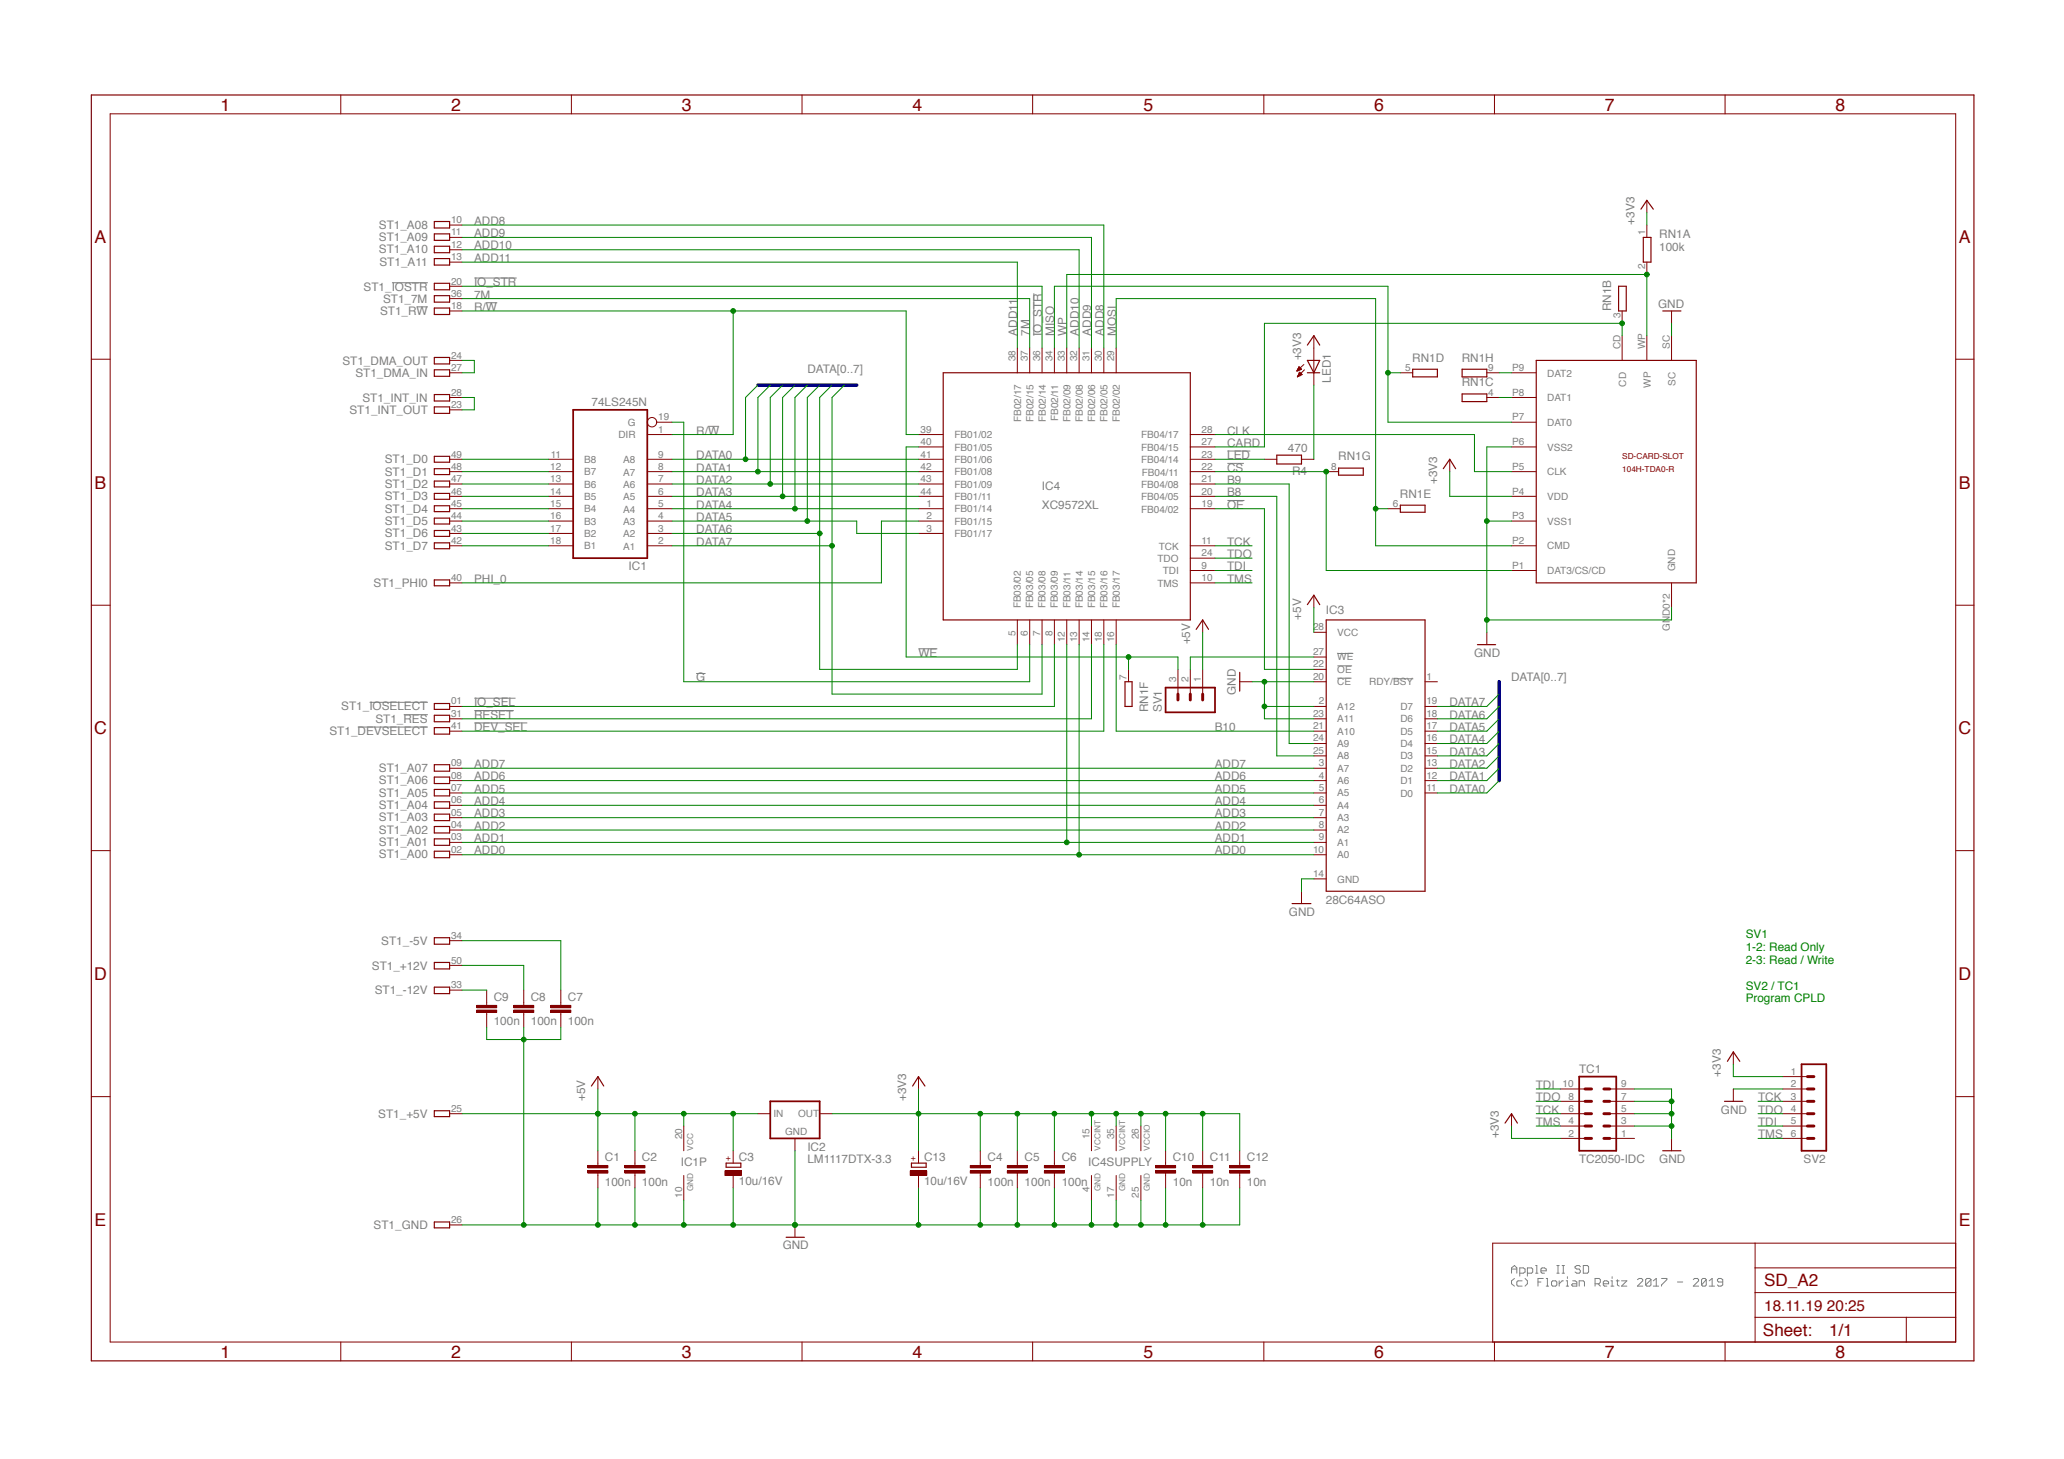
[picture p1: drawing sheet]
<svg xmlns="http://www.w3.org/2000/svg" width="297mm" height="210mm" viewBox="0 0 297 210" stroke-linecap="round" stroke-linejoin="round" font-family="sans-serif">
<defs><g id="words">
<g font-size="2.5" fill="#820000">
<text x="31.7" y="15.9">1</text>
<text x="64.9" y="15.9">2</text>
<text x="98.1" y="15.9">3</text>
<text x="131.3" y="15.9">4</text>
<text x="164.5" y="15.9">5</text>
<text x="197.7" y="15.9">6</text>
<text x="231" y="15.9">7</text>
<text x="264.2" y="15.9">8</text>
<text x="13.6" y="34.9">A</text>
<text x="281.9" y="34.9">A</text>
<text x="13.6" y="70.3">B</text>
<text x="281.9" y="70.3">B</text>
<text x="13.5" y="105.6">C</text>
<text x="281.8" y="105.6">C</text>
<text x="13.5" y="141">D</text>
<text x="281.8" y="141">D</text>
<text x="13.6" y="176.3">E</text>
<text x="281.9" y="176.3">E</text>
<text x="253.9" y="185.1">SD_A2</text>
<text x="31.7" y="195.3">1</text>
<text x="64.9" y="195.3">2</text>
<text x="98.1" y="195.3">3</text>
<text x="131.3" y="195.3">4</text>
<text x="164.5" y="195.3">5</text>
<text x="197.7" y="195.3">6</text>
<text x="231" y="195.3">7</text>
<text x="253.7" y="192.3">Sheet:</text>
<text x="263.2" y="192.2">1/1</text>
<text x="264.2" y="195.3">8</text>
</g>
<text font-size="2.2" fill="#820000" x="253.9" y="188.6">18.11.19 20:25</text>
<g font-size="1.7" fill="#808080">
<text x="54.5" y="32.9">ST1_A08</text>
<text x="54.5" y="34.7">ST1_A09</text>
<text x="68.2" y="34.1">ADD9</text>
<text x="68.2" y="35.9">ADD10</text>
<text x="68.2" y="32.3">ADD8</text>
<text x="235.2" y="32.3" transform="rotate(-90 235.2 32.3)">+3V3</text>
<text x="238.8" y="34.3">RN1A</text>
<text x="52.3" y="41.8">ST1_IOSTR</text>
<text x="54.5" y="36.5">ST1_A10</text>
<text x="54.6" y="38.2">ST1_A11</text>
<text x="68.2" y="37.7">ADD11</text>
<text x="68.2" y="41.2">IO_STR</text>
<text x="238.8" y="36.1">100k</text>
<text x="54.7" y="45.4">ST1_RW</text>
<text x="55.1" y="43.6">ST1_7M</text>
<text x="68.2" y="44.8">R/W</text>
<text x="68.2" y="43">7M</text>
<text x="231.9" y="44.8" transform="rotate(-90 231.9 44.8)">RN1B</text>
<text x="238.6" y="44.2">GND</text>
<text x="49.3" y="52.5">ST1_DMA_OUT</text>
<text x="116.2" y="53.6">DATA[0..7]</text>
<text x="146.4" y="48.3" transform="rotate(-90 146.4 48.3)">ADD11</text>
<text x="148.2" y="48.3" transform="rotate(-90 148.2 48.3)">7M</text>
<text x="150" y="48.3" transform="rotate(-90 150 48.3)">IO_STR</text>
<text x="151.7" y="48.3" transform="rotate(-90 151.7 48.3)">MISO</text>
<text x="153.5" y="48.3" transform="rotate(-90 153.5 48.3)">WP</text>
<text x="155.3" y="48.3" transform="rotate(-90 155.3 48.3)">ADD10</text>
<text x="157.1" y="48.3" transform="rotate(-90 157.1 48.3)">ADD9</text>
<text x="158.8" y="48.3" transform="rotate(-90 158.8 48.3)">ADD8</text>
<text x="160.6" y="48.3" transform="rotate(-90 160.6 48.3)">MOSI</text>
<text x="187.3" y="51.9" transform="rotate(-90 187.3 51.9)">+3V3</text>
<text x="203.3" y="52">RN1D</text>
<text x="210.4" y="52">RN1H</text>
<text x="50.3" y="59.6">ST1_INT_OUT</text>
<text x="51.1" y="54.2">ST1_DMA_IN</text>
<text x="52.2" y="57.8">ST1_INT_IN</text>
<text x="85.1" y="58.5">74LS245N</text>
<text x="191.5" y="55.1" transform="rotate(-90 191.5 55.1)">LED1</text>
<text x="210.4" y="55.6">RN1C</text>
<text x="100.2" y="62.5">R/W</text>
<text x="176.6" y="64.3">CARD</text>
<text x="176.6" y="62.5">CLK</text>
<text x="185.4" y="65">470</text>
<text x="55.4" y="66.7">ST1_D0</text>
<text x="55.4" y="68.4">ST1_D1</text>
<text x="55.4" y="70.2">ST1_D2</text>
<text x="55.4" y="72">ST1_D3</text>
<text x="100.2" y="71.4">DATA3</text>
<text x="100.2" y="69.6">DATA2</text>
<text x="100.2" y="67.8">DATA1</text>
<text x="100.2" y="66.1">DATA0</text>
<text x="150" y="70.5">IC4</text>
<text x="176.6" y="67.8">CS</text>
<text x="176.6" y="66.1">LED</text>
<text x="176.6" y="69.6">B9</text>
<text x="176.6" y="71.4">B8</text>
<text x="186" y="68.4">R4</text>
<text x="192.6" y="66.2">RN1G</text>
<text x="201.5" y="71.6">RN1E</text>
<text x="206.8" y="69.6" transform="rotate(-90 206.8 69.6)">+3V3</text>
<text x="55.4" y="73.8">ST1_D4</text>
<text x="55.4" y="75.5">ST1_D5</text>
<text x="55.4" y="77.3">ST1_D6</text>
<text x="100.2" y="76.7">DATA6</text>
<text x="100.2" y="75">DATA5</text>
<text x="100.2" y="73.2">DATA4</text>
<text x="150" y="73.2">XC9572XL</text>
<text x="176.6" y="73.2">OE</text>
<text x="55.4" y="79.1">ST1_D7</text>
<text x="68.2" y="83.8">PHI_0</text>
<text x="90.5" y="82">IC1</text>
<text x="100.2" y="78.5">DATA7</text>
<text x="176.6" y="78.5">TCK</text>
<text x="176.6" y="80.3">TDO</text>
<text x="176.6" y="82.1">TDI</text>
<text x="176.6" y="83.8">TMS</text>
<text x="53.8" y="84.4">ST1_PHI0</text>
<text x="187.3" y="89.2" transform="rotate(-90 187.3 89.2)">+5V</text>
<text x="190.8" y="88.3">IC3</text>
<text x="132.2" y="94.5">WE</text>
<text x="171.3" y="92.7" transform="rotate(-90 171.3 92.7)">+5V</text>
<text x="212.1" y="94.5">GND</text>
<text x="68.2" y="101.6">IO_SEL</text>
<text x="100.2" y="98">G</text>
<text x="177.9" y="100" transform="rotate(-90 177.9 100)">GND</text>
<text x="208.6" y="101.6">DATA7</text>
<text x="217.5" y="98">DATA[0..7]</text>
<text x="47.4" y="105.7">ST1_DEVSELECT</text>
<text x="49.1" y="102.2">ST1_IOSELECT</text>
<text x="54" y="104">ST1_RES</text>
<text x="68.2" y="105.1">DEV_SEL</text>
<text x="68.2" y="103.4">RESET</text>
<text x="165.3" y="102.4" transform="rotate(-90 165.3 102.4)">RN1F</text>
<text x="167.2" y="102.5" transform="rotate(-90 167.2 102.5)">SV1</text>
<text x="174.8" y="105.1">B10</text>
<text x="208.6" y="103.4">DATA6</text>
<text x="208.6" y="105.1">DATA5</text>
<text x="208.6" y="106.9">DATA4</text>
<text x="54.5" y="112.8">ST1_A06</text>
<text x="54.5" y="111.1">ST1_A07</text>
<text x="68.2" y="112.3">ADD6</text>
<text x="68.2" y="110.5">ADD7</text>
<text x="174.8" y="112.3">ADD6</text>
<text x="174.8" y="110.5">ADD7</text>
<text x="208.6" y="108.7">DATA3</text>
<text x="208.6" y="110.5">DATA2</text>
<text x="208.6" y="112.3">DATA1</text>
<text x="54.5" y="120">ST1_A02</text>
<text x="54.5" y="118.2">ST1_A03</text>
<text x="54.5" y="116.4">ST1_A04</text>
<text x="54.5" y="114.6">ST1_A05</text>
<text x="68.2" y="119.4">ADD2</text>
<text x="68.2" y="117.6">ADD3</text>
<text x="68.2" y="115.8">ADD4</text>
<text x="68.2" y="114">ADD5</text>
<text x="174.8" y="119.4">ADD2</text>
<text x="174.8" y="117.6">ADD3</text>
<text x="174.8" y="115.8">ADD4</text>
<text x="174.8" y="114">ADD5</text>
<text x="208.6" y="114">DATA0</text>
<text x="54.5" y="123.5">ST1_A00</text>
<text x="54.5" y="121.7">ST1_A01</text>
<text x="68.2" y="122.9">ADD0</text>
<text x="68.2" y="121.1">ADD1</text>
<text x="174.8" y="122.9">ADD0</text>
<text x="174.8" y="121.1">ADD1</text>
<text x="185.5" y="131.8">GND</text>
<text x="190.8" y="130">28C64ASO</text>
<text x="54.9" y="135.9">ST1_-5V</text>
<text x="53.5" y="139.5">ST1_+12V</text>
<text x="53.9" y="143">ST1_-12V</text>
<text x="71.1" y="144">C9</text>
<text x="76.4" y="144">C8</text>
<text x="81.7" y="144">C7</text>
<text x="71.1" y="147.5">100n</text>
<text x="76.4" y="147.5">100n</text>
<text x="81.7" y="147.5">100n</text>
<text x="227.2" y="154.3">TC1</text>
<text x="247.7" y="154.9" transform="rotate(-90 247.7 154.9)">+3V3</text>
<text x="54.4" y="160.8">ST1_+5V</text>
<text x="84.2" y="158.4" transform="rotate(-90 84.2 158.4)">+5V</text>
<text x="130.4" y="158.4" transform="rotate(-90 130.4 158.4)">+3V3</text>
<text x="221" y="160.2">TCK</text>
<text x="221" y="158.4">TDO</text>
<text x="221" y="156.7">TDI</text>
<text x="221" y="162">TMS</text>
<text x="247.7" y="160.2">GND</text>
<text x="253" y="158.4">TCK</text>
<text x="253" y="160.2">TDO</text>
<text x="253" y="162">TDI</text>
<text x="87.1" y="167">C1</text>
<text x="92.4" y="167">C2</text>
<text x="98" y="167.8">IC1P</text>
<text x="106.3" y="167">C3</text>
<text x="116.2" y="167.3">LM1117DTX-3.3</text>
<text x="116.2" y="165.5">IC2</text>
<text x="133" y="167">C13</text>
<text x="142.1" y="167">C4</text>
<text x="147.5" y="167">C5</text>
<text x="152.8" y="167">C6</text>
<text x="156.6" y="167.8">IC4SUPPLY</text>
<text x="168.8" y="167">C10</text>
<text x="174.1" y="167">C11</text>
<text x="179.4" y="167">C12</text>
<text x="215.7" y="163.8" transform="rotate(-90 215.7 163.8)">+3V3</text>
<text x="227.2" y="167.3">TC2050-IDC</text>
<text x="238.8" y="167.3">GND</text>
<text x="253" y="163.8">TMS</text>
<text x="259.6" y="167.3">SV2</text>
<text x="87.1" y="170.6">100n</text>
<text x="92.4" y="170.6">100n</text>
<text x="106.3" y="170.5">10u/16V</text>
<text x="133" y="170.5">10u/16V</text>
<text x="142.1" y="170.6">100n</text>
<text x="147.5" y="170.6">100n</text>
<text x="152.8" y="170.6">100n</text>
<text x="168.8" y="170.6">10n</text>
<text x="174.1" y="170.6">10n</text>
<text x="179.4" y="170.6">10n</text>
<text x="53.8" y="176.8">ST1_GND</text>
<text x="112.6" y="179.7">GND</text>
</g>
<g font-size="1.7" fill="#008100">
<text x="251.2" y="134.9">SV1</text>
<text x="251.2" y="136.8">1-2: Read Only</text>
<text x="251.2" y="138.6">2-3: Read / Write</text>
<text x="251.2" y="142.4">SV2 / TC1</text>
<text x="251.2" y="144.2">Program CPLD</text>
</g>
<g font-size="1.4" fill="#808080">
<text x="64.9" y="32.1">10</text>
<text x="64.9" y="33.8">11</text>
<text x="64.9" y="35.6">12</text>
<text x="236.8" y="33.8" transform="rotate(-90 236.8 33.8)">1</text>
<text x="64.9" y="37.4">13</text>
<text x="64.9" y="41">20</text>
<text x="236.8" y="38.7" transform="rotate(-90 236.8 38.7)">2</text>
<text x="64.9" y="42.7">36</text>
<text x="64.9" y="44.5">18</text>
<text x="233.2" y="45.8" transform="rotate(-90 233.2 45.8)">3</text>
<text x="64.9" y="53.4">27</text>
<text x="64.9" y="51.6">24</text>
<text x="146.1" y="52" transform="rotate(-90 146.1 52)">38</text>
<text x="147.9" y="52" transform="rotate(-90 147.9 52)">37</text>
<text x="149.7" y="52" transform="rotate(-90 149.7 52)">36</text>
<text x="151.5" y="52" transform="rotate(-90 151.5 52)">34</text>
<text x="153.3" y="52" transform="rotate(-90 153.3 52)">33</text>
<text x="155" y="52" transform="rotate(-90 155 52)">32</text>
<text x="156.8" y="52" transform="rotate(-90 156.8 52)">31</text>
<text x="158.6" y="52" transform="rotate(-90 158.6 52)">30</text>
<text x="160.4" y="52" transform="rotate(-90 160.4 52)">29</text>
<text x="202.2" y="53.4">5</text>
<text x="214.2" y="53.4">9</text>
<text x="217.6" y="53.4">P9</text>
<text x="233.2" y="50.2" transform="rotate(-90 233.2 50.2)">CD</text>
<text x="236.8" y="50.2" transform="rotate(-90 236.8 50.2)">WP</text>
<text x="240.3" y="50.2" transform="rotate(-90 240.3 50.2)">SC</text>
<text x="64.9" y="56.9">28</text>
<text x="64.9" y="58.7">23</text>
<text x="214.2" y="56.9">4</text>
<text x="217.6" y="56.9">P8</text>
<text x="222.7" y="57.7">DAT1</text>
<text x="222.7" y="54.2">DAT2</text>
<text x="234" y="55.6" transform="rotate(-90 234 55.6)">CD</text>
<text x="237.6" y="55.8" transform="rotate(-90 237.6 55.8)">WP</text>
<text x="241.1" y="55.5" transform="rotate(-90 241.1 55.5)">SC</text>
<text x="64.9" y="65.8">49</text>
<text x="79.3" y="65.8">11</text>
<text x="89" y="63.1">DIR</text>
<text x="90.4" y="61.3">G</text>
<text x="94.7" y="62.3">1</text>
<text x="94.7" y="65.8">9</text>
<text x="94.7" y="60.5">19</text>
<text x="132.5" y="62.3">39</text>
<text x="132.5" y="64">40</text>
<text x="132.5" y="65.8">41</text>
<text x="137.4" y="63.1">FB01/02</text>
<text x="137.4" y="64.8">FB01/05</text>
<text x="147" y="60.7" transform="rotate(-90 147 60.7)">FB02/17</text>
<text x="148.7" y="60.7" transform="rotate(-90 148.7 60.7)">FB02/15</text>
<text x="150.5" y="60.7" transform="rotate(-90 150.5 60.7)">FB02/14</text>
<text x="152.3" y="60.6" transform="rotate(-90 152.3 60.6)">FB02/11</text>
<text x="154.1" y="60.7" transform="rotate(-90 154.1 60.7)">FB02/09</text>
<text x="155.8" y="60.7" transform="rotate(-90 155.8 60.7)">FB02/08</text>
<text x="157.6" y="60.7" transform="rotate(-90 157.6 60.7)">FB02/06</text>
<text x="159.4" y="60.7" transform="rotate(-90 159.4 60.7)">FB02/05</text>
<text x="161.2" y="60.7" transform="rotate(-90 161.2 60.7)">FB02/02</text>
<text x="164.2" y="64.9">FB04/15</text>
<text x="164.2" y="63.1">FB04/17</text>
<text x="172.9" y="65.8">23</text>
<text x="172.9" y="64">27</text>
<text x="172.9" y="62.3">28</text>
<text x="217.6" y="64">P6</text>
<text x="217.6" y="60.5">P7</text>
<text x="222.7" y="64.8">VSS2</text>
<text x="222.7" y="61.3">DAT0</text>
<text x="64.9" y="67.6">48</text>
<text x="64.9" y="69.4">47</text>
<text x="64.9" y="71.1">46</text>
<text x="79.2" y="67.6">12</text>
<text x="79.2" y="69.4">13</text>
<text x="79.2" y="71.1">14</text>
<text x="84.1" y="66.6">B8</text>
<text x="84.1" y="68.4">B7</text>
<text x="84.1" y="70.2">B6</text>
<text x="84.1" y="71.9">B5</text>
<text x="89.7" y="72">A5</text>
<text x="89.7" y="70.2">A6</text>
<text x="89.7" y="68.4">A7</text>
<text x="89.7" y="66.6">A8</text>
<text x="94.7" y="71.1">6</text>
<text x="94.7" y="69.4">7</text>
<text x="94.7" y="67.6">8</text>
<text x="132.5" y="67.6">42</text>
<text x="132.5" y="69.4">43</text>
<text x="132.5" y="71.1">44</text>
<text x="137.4" y="66.6">FB01/06</text>
<text x="137.4" y="68.4">FB01/08</text>
<text x="137.4" y="70.2">FB01/09</text>
<text x="137.4" y="71.9">FB01/11</text>
<text x="164.2" y="72">FB04/05</text>
<text x="164.2" y="70.2">FB04/08</text>
<text x="164.2" y="66.6">FB04/14</text>
<text x="164.3" y="68.4">FB04/11</text>
<text x="172.9" y="71.1">20</text>
<text x="172.9" y="69.4">21</text>
<text x="172.9" y="67.6">22</text>
<text x="191.6" y="67.6">8</text>
<text x="217.6" y="71.1">P4</text>
<text x="217.6" y="67.6">P5</text>
<text x="222.7" y="71.9">VDD</text>
<text x="222.7" y="68.4">CLK</text>
<text x="64.9" y="72.9">45</text>
<text x="64.9" y="74.7">44</text>
<text x="64.9" y="76.5">43</text>
<text x="79.2" y="72.9">15</text>
<text x="79.2" y="74.7">16</text>
<text x="79.2" y="76.5">17</text>
<text x="84.1" y="73.7">B4</text>
<text x="84.1" y="75.5">B3</text>
<text x="84.1" y="77.3">B2</text>
<text x="89.7" y="77.3">A2</text>
<text x="89.7" y="75.5">A3</text>
<text x="89.7" y="73.7">A4</text>
<text x="94.7" y="76.5">3</text>
<text x="94.7" y="74.7">4</text>
<text x="94.7" y="72.9">5</text>
<text x="133.3" y="72.9">1</text>
<text x="133.3" y="74.7">2</text>
<text x="133.3" y="76.5">3</text>
<text x="137.4" y="73.7">FB01/14</text>
<text x="137.4" y="75.5">FB01/15</text>
<text x="137.4" y="77.3">FB01/17</text>
<text x="164.2" y="73.7">FB04/02</text>
<text x="172.9" y="72.9">19</text>
<text x="200.5" y="72.9">6</text>
<text x="217.6" y="74.7">P3</text>
<text x="222.7" y="75.5">VSS1</text>
<text x="64.9" y="78.3">42</text>
<text x="64.9" y="83.6">40</text>
<text x="79.2" y="78.3">18</text>
<text x="84.1" y="79">B1</text>
<text x="89.7" y="79.1">A1</text>
<text x="94.7" y="78.3">2</text>
<text x="166.6" y="80.8">TDO</text>
<text x="166.8" y="79.1">TCK</text>
<text x="167.4" y="82.6">TDI</text>
<text x="172.9" y="78.3">11</text>
<text x="172.9" y="81.8">9</text>
<text x="172.9" y="80">24</text>
<text x="172.9" y="83.6">10</text>
<text x="217.6" y="81.8">P1</text>
<text x="217.6" y="78.3">P2</text>
<text x="222.7" y="82.6">DAT3/CS/CD</text>
<text x="222.7" y="79">CMD</text>
<text x="241.1" y="82.2" transform="rotate(-90 241.1 82.2)">GND</text>
<text x="146.9" y="87.5" transform="rotate(-90 146.9 87.5)">FB03/02</text>
<text x="148.7" y="87.5" transform="rotate(-90 148.7 87.5)">FB03/05</text>
<text x="150.5" y="87.5" transform="rotate(-90 150.5 87.5)">FB03/08</text>
<text x="152.3" y="87.5" transform="rotate(-90 152.3 87.5)">FB03/09</text>
<text x="154" y="87.5" transform="rotate(-90 154 87.5)">FB03/11</text>
<text x="155.8" y="87.5" transform="rotate(-90 155.8 87.5)">FB03/14</text>
<text x="157.6" y="87.5" transform="rotate(-90 157.6 87.5)">FB03/15</text>
<text x="159.4" y="87.5" transform="rotate(-90 159.4 87.5)">FB03/16</text>
<text x="161.1" y="87.5" transform="rotate(-90 161.1 87.5)">FB03/17</text>
<text x="166.6" y="84.4">TMS</text>
<text x="146.1" y="91.6" transform="rotate(-90 146.1 91.6)">5</text>
<text x="147.9" y="91.6" transform="rotate(-90 147.9 91.6)">6</text>
<text x="149.7" y="91.6" transform="rotate(-90 149.7 91.6)">7</text>
<text x="151.5" y="91.6" transform="rotate(-90 151.5 91.6)">8</text>
<text x="153.3" y="92.4" transform="rotate(-90 153.3 92.4)">12</text>
<text x="155" y="92.4" transform="rotate(-90 155 92.4)">13</text>
<text x="156.8" y="92.4" transform="rotate(-90 156.8 92.4)">14</text>
<text x="158.6" y="92.4" transform="rotate(-90 158.6 92.4)">18</text>
<text x="160.4" y="92.4" transform="rotate(-90 160.4 92.4)">16</text>
<text x="189" y="94.2">27</text>
<text x="189" y="90.7">28</text>
<text x="192.5" y="95">WE</text>
<text x="192.5" y="91.5">VCC</text>
<text x="240.3" y="90.8" transform="rotate(-90 240.3 90.8)">GND0*2</text>
<text x="64.9" y="101.3">01</text>
<text x="162.1" y="97.8" transform="rotate(-90 162.1 97.8)">7</text>
<text x="169.2" y="98.2" transform="rotate(-90 169.2 98.2)">3</text>
<text x="171" y="98.2" transform="rotate(-90 171 98.2)">2</text>
<text x="172.8" y="98.2" transform="rotate(-90 172.8 98.2)">1</text>
<text x="189" y="97.8">20</text>
<text x="189" y="96">22</text>
<text x="189.8" y="101.3">2</text>
<text x="192.5" y="98.6">CE</text>
<text x="192.5" y="96.8">OE</text>
<text x="197" y="98.6">RDY/BSY</text>
<text x="205.3" y="101.3">19</text>
<text x="205.3" y="97.8">1</text>
<text x="64.9" y="104.9">41</text>
<text x="64.9" y="103.1">31</text>
<text x="189" y="106.7">24</text>
<text x="189" y="104.9">21</text>
<text x="189" y="103.1">23</text>
<text x="192.5" y="107.5">A9</text>
<text x="192.5" y="105.7">A10</text>
<text x="192.5" y="103.9">A11</text>
<text x="192.5" y="102.1">A12</text>
<text x="201.5" y="107.5">D4</text>
<text x="201.5" y="105.7">D5</text>
<text x="201.5" y="103.9">D6</text>
<text x="201.5" y="102.2">D7</text>
<text x="205.3" y="106.7">16</text>
<text x="205.3" y="104.9">17</text>
<text x="205.3" y="103.1">18</text>
<text x="64.9" y="113.8">07</text>
<text x="64.9" y="112">08</text>
<text x="64.9" y="110.2">09</text>
<text x="189" y="108.5">25</text>
<text x="189.8" y="113.8">5</text>
<text x="189.8" y="112">4</text>
<text x="189.8" y="110.2">3</text>
<text x="192.5" y="112.8">A6</text>
<text x="192.5" y="111">A7</text>
<text x="192.5" y="109.2">A8</text>
<text x="201.5" y="112.8">D1</text>
<text x="201.5" y="111">D2</text>
<text x="201.5" y="109.3">D3</text>
<text x="205.3" y="113.8">11</text>
<text x="205.3" y="112">12</text>
<text x="205.3" y="110.2">13</text>
<text x="205.3" y="108.5">15</text>
<text x="64.9" y="119.1">04</text>
<text x="64.9" y="117.3">05</text>
<text x="64.9" y="115.6">06</text>
<text x="189.8" y="119.1">8</text>
<text x="189.8" y="117.3">7</text>
<text x="189.8" y="115.6">6</text>
<text x="192.5" y="119.9">A2</text>
<text x="192.5" y="118.1">A3</text>
<text x="192.5" y="116.3">A4</text>
<text x="192.5" y="114.6">A5</text>
<text x="201.5" y="114.6">D0</text>
<text x="64.9" y="122.7">02</text>
<text x="64.9" y="120.9">03</text>
<text x="189" y="122.7">10</text>
<text x="189.8" y="120.9">9</text>
<text x="192.5" y="123.4">A0</text>
<text x="192.5" y="121.7">A1</text>
<text x="189" y="126.2">14</text>
<text x="192.5" y="127">GND</text>
<text x="64.9" y="135.1">34</text>
<text x="64.9" y="138.6">50</text>
<text x="64.9" y="142.2">33</text>
<text x="257.7" y="154.6">1</text>
<text x="64.9" y="160">25</text>
<text x="111.3" y="160.7">IN</text>
<text x="114.9" y="160.7">OUT</text>
<text x="224.9" y="156.4">10</text>
<text x="225.7" y="161.7">4</text>
<text x="225.7" y="160">6</text>
<text x="225.7" y="158.2">8</text>
<text x="233.3" y="161.7">3</text>
<text x="233.3" y="160">5</text>
<text x="233.3" y="158.2">7</text>
<text x="233.3" y="156.4">9</text>
<text x="257.7" y="156.4">2</text>
<text x="257.7" y="158.2">3</text>
<text x="257.7" y="160">4</text>
<text x="257.7" y="161.7">5</text>
<text x="98.2" y="163.9" transform="rotate(-90 98.2 163.9)">20</text>
<text x="113" y="163.2">GND</text>
<text x="156.8" y="163.9" transform="rotate(-90 156.8 163.9)">15</text>
<text x="160.4" y="163.9" transform="rotate(-90 160.4 163.9)">35</text>
<text x="163.9" y="163.9" transform="rotate(-90 163.9 163.9)">26</text>
<text x="225.7" y="163.5">2</text>
<text x="233.3" y="163.5">1</text>
<text x="257.7" y="163.5">6</text>
<text x="98.2" y="172.3" transform="rotate(-90 98.2 172.3)">10</text>
<text x="156.8" y="171.5" transform="rotate(-90 156.8 171.5)">4</text>
<text x="160.4" y="172.3" transform="rotate(-90 160.4 172.3)">17</text>
<text x="163.9" y="172.3" transform="rotate(-90 163.9 172.3)">25</text>
<text x="64.9" y="175.9">26</text>
</g>
<g font-size="1.2" fill="#820000">
<text x="233.5" y="67.8">104H-TDA0-R</text>
<text x="233.5" y="66.1">SD-CARD-SLOT</text>
<text x="105.1" y="167" transform="rotate(-90 105.1 167)">+</text>
<text x="131.8" y="167" transform="rotate(-90 131.8 167)">+</text>
</g>
<g font-size="1.2" fill="#808080">
<text x="99.8" y="165.5" transform="rotate(-90 99.8 165.5)">VCC</text>
<text x="158.4" y="165.5" transform="rotate(-90 158.4 165.5)">VCCINT</text>
<text x="161.9" y="165.5" transform="rotate(-90 161.9 165.5)">VCCINT</text>
<text x="165.5" y="165.5" transform="rotate(-90 165.5 165.5)">VCCIO</text>
<text x="99.8" y="171.4" transform="rotate(-90 99.8 171.4)">GND</text>
<text x="158.4" y="171.4" transform="rotate(-90 158.4 171.4)">GND</text>
<text x="161.9" y="171.4" transform="rotate(-90 161.9 171.4)">GND</text>
<text x="165.5" y="171.4" transform="rotate(-90 165.5 171.4)">GND</text>
</g>
</g></defs>
<g fill="none" stroke="#808080" stroke-width=".14">
<path d="M68.3 40h6.1M56.4 40.7h5.2M60 44.1h1.6M70 43.6h1.6M148.8 42.2v6.1M101.9 61.3h1.6M176.6 66.7h2.4M176.6 64.9h3.3M176.6 72h2.5M100.2 96.9h1.3M132.2 93.3h2.7M192.5 94h2.3"/>
<path d="M192.5 97.6h2M192.5 95.8h2.1M200.5 97.7h2.9M51.5 104.6h10.1M53.2 101h8.4M58.1 102.8h3.5M68.3 104h7.6M68.3 102.2h5.6M68.3 100.4h5.9M217.5 183.2v-.8l.5-.3 .3 .3v.8M217.5 182.6h.8M218 183.9l-.5 .4v.4l.5 .3"/>
<path d="M218.7 183.2h.5l.3-.2v-.4l-.3-.2h-.5v1.2M219.1 184.3h-.6l-.2 .1v.5l.2 .1h.6M219.5 183.9l.3 .4v.4l-.3 .3M219.8 183.2h.6l.2-.2v-.4l-.2-.2h-.6v1.2M221 183.2h.3M221 182.1h.2v1.1M221.3 184.4h.5M221.8 182.8h.7v-.2l-.2-.2h-.4l-.1 .2v.4l.1 .2h.4M222.1 183.9h-.8v1.1M222.5 185h.4M222.5 183.9h.2v1.1M223.5 184.3h.4l.1 .1v.5l-.1 .1h-.4l-.2-.1v-.5z"/>
<path d="M224 183.2h.4M224 182.1h.4M224.2 182.1v1.1M224.4 184.3v.7M224.8 183.2h.3M224.8 182.1h.3M225 182.1v1.1M225 184.3h-.2l-.4 .4M225.4 184.3h.2v.7M225.4 185h.3M225.6 183.7v.2M226.3 184.3h.4l.2 .1v.6h-.6l-.1-.1 .1-.2h.6"/>
<path d="M227.3 185v-.7h.6l.1 .1v.6M227.4 182.2l-.1-.1h-.4l-.2 .1v.2l.2 .2h.4l.1 .2v.2l-.1 .2h-.4l-.2-.2M227.9 182.1h.6l.1 .1v.8l-.1 .2h-.6zM229.6 184.7h.5l.2-.3v-.3l-.2-.2h-.5v1.1M230 184.7l.3 .3M230.7 184.7h.8v-.3l-.3-.1h-.3l-.2 .1v.5l.2 .1h.3M231.8 184.3h.2v.7M231.8 185h.5M232 183.7v.2M232.6 184.3h.4M232.8 184.1v.8l.2 .1M233.4 184.3h.7l-.7 .7h.7"/>
<path d="M235.6 184.1l.3-.2h.3l.2 .2v.2l-.8 .7h.8M237.6 184.1v.8l-.2 .1h-.4l-.2-.1M237.6 184.1l-.2-.2h-.4l-.2 .2v.8M237.6 184.1l-.8 .8M237.9 185h.8M237.9 184.3l.5-.4v1.1M239.1 183.9h.8v.2l-.8 .8v.1M241.4 184.4h.8M243.7 184.1l.2-.2h.4l.2 .2v.2l-.8 .7h.8M245.6 184.1v.8l-.2 .1h-.4l-.1-.1M245.6 184.1l-.2-.2h-.4l-.1 .2v.8M245.6 184.1l-.7 .8"/>
<path d="M246 185h.7M246 184.3l.4-.4v1.1M247.9 184.4h-.6l-.1-.1v-.2l.1-.2h.4l.2 .2v.8l-.2 .1h-.4l-.1-.1"/>
</g>
<g fill="none" stroke="#820000" stroke-width=".17">
<path d="M13.1 13.7h271v182.1h-271zM62.5 31.9h2.2v.9h-2.2zM62.5 33.6h2.2v1h-2.2zM62.5 35.4h2.2v1h-2.2zM62.5 37.2h2.2v.9h-2.2zM236.2 30.1l.8-1.3 .9 1.3M236.5 34.2h1.1v3.5h-1.1zM62.5 40.8h2.2v.9h-2.2zM62.5 42.5h2.2v1h-2.2zM62.5 44.3h2.2v.9h-2.2zM62.5 51.4h2.2v1h-2.2zM62.5 53.2h2.2v.9h-2.2z"/>
<path d="M62.5 56.8h2.2v.9h-2.2zM62.5 58.5h2.2v1h-2.2zM135.7 53.6h35.6v35.6h-35.6zM188.2 53.6h1.7M188.2 49.6l.9-1.3 .8 1.3M188.2 51.9h1.7l-.8 1.7zM203.3 53.1h3.6v1.1h-3.6zM210.4 56.7h3.6v1.1h-3.6zM210.4 53.1h3.6v1.1h-3.6zM221.1 51.9h23v32h-23zM232.9 41.2h1.1v3.5h-1.1zM239.3 44.7h2.6"/>
<path d="M62.5 65.7h2.2v.8h-2.2zM62.5 67.4h2.2v.9h-2.2zM62.5 69.2h2.2v.9h-2.2zM62.5 71h2.2v.8h-2.2zM62.5 72.8h2.2v.8h-2.2zM62.5 74.5h2.2v.9h-2.2zM62.5 76.3h2.2v.9h-2.2zM62.5 78.1h2.2v.8h-2.2zM183.7 65.5h3.6v1.3h-3.6zM192.6 67.3h3.6v1.1h-3.6zM201.5 72.7h3.6v1h-3.6zM207.7 67.4l.9-1.3 .9 1.3"/>
<path d="M62.5 83.4h2.2v.9h-2.2zM178.4 96.7v2.7M188.2 87l.9-1.4 .8 1.4M190.9 89.2h14.2v39h-14.2zM212.6 92.7h2.6M62.5 101.2h2.2v.9h-2.2zM62.5 102.9h2.2v.9h-2.2zM62.5 104.7h2.2v.9h-2.2zM62.5 110h2.2v.9h-2.2zM62.5 111.8h2.2v.9h-2.2zM62.5 113.6h2.2v.9h-2.2zM62.5 115.4h2.2v.9h-2.2z"/>
<path d="M62.5 117.1h2.2v1h-2.2zM62.5 118.9h2.2v.9h-2.2zM62.5 134.9h2.2v.9h-2.2zM62.5 138.5h2.2v.9h-2.2zM62.5 120.7h2.2v.9h-2.2zM62.5 122.5h2.2v.9h-2.2zM185.9 130h2.8M62.5 142h2.2v1h-2.2zM62.5 159.8h2.2v.8h-2.2zM85.1 156.2l.9-1.3 .9 1.3M131.3 156.2l.9-1.3 .9 1.3M62.5 175.8h2.2v.8h-2.2z"/>
<path d="M104.5 167.3h2.1v.6h-2.1zM113.1 178h2.7M216.6 161.6l.9-1.4 .9 1.4M239.3 165.6h2.6"/>
</g>
<g fill="none" stroke="#820000" stroke-width=".14">
<path d="M15.9 16.4h265.6v176.7h-265.6zM49 13.7v2.7M82.2 13.7v2.7M115.4 13.7v2.7M148.6 13.7v2.7M181.9 13.7v2.7M215.1 13.7v2.7M248.3 13.7v2.7M64.7 32.4h1.8M64.7 34.2h1.8M64.7 35.9h1.8M64.7 37.7h1.8"/>
<path d="M237 32.4v1.8M237 37.7v1.8M237 28.8v1.8M13.1 51.7h2.8M64.7 43h1.8M64.7 57.2h1.8M64.7 53.6h1.8M64.7 44.7h1.8M64.7 41.2h1.8M64.7 59h1.8M64.7 51.9h1.8M146.4 50.1v3.5"/>
<path d="M148.2 50.1v3.5M150 50.1v3.5M151.7 50.1v3.5M153.5 50.1v3.5M155.3 50.1v3.5M157.1 50.1v3.5M158.9 50.1v3.5M160.6 50.1v3.5M186.7 53.4h.1M186.7 53.3h.2M186.7 53.2h.4M186.8 53.1h.5"/>
<path d="M186.8 53h.4M186.8 54.1h.1M186.8 54.1h.3M186.9 53h.2M186.9 52.9h.1M186.9 52.8h.1M186.9 54h.3M186.9 53.9h.5M186.9 53.8h.4M187 53.6h.1M187 52.8l-.4 .6M187 52.8l.3 .3"/>
<path d="M187 53.7h.1M187.3 53.1l-.7 .3M187.4 53.9l-.4-.4-.3 .7M187.4 53.9l-.7 .3M187.6 52.4l-1 1M187.7 53.2l-1 1M189.1 48.3v7.1M201.5 53.6h1.8M214 57.2h1.8M214 53.6h1.8M217.5 57.2h3.6M217.5 53.6h3.6"/>
<path d="M233.4 44.7v1.8M233.4 48.3v3.6M237 48.3v3.6M240.6 44.7v1.8M240.6 48.3v3.6M281.5 51.7h2.6M64.7 66.1h1.8M64.7 67.9h1.8M64.7 69.6h1.8M64.7 71.4h1.8M64.7 73.2h1.8M64.7 75h1.8"/>
<path d="M64.7 76.7h1.8M64.7 78.5h1.8M78.9 66.1h3.6M78.9 67.9h3.6M78.9 69.6h3.6M78.9 71.4h3.6M78.9 73.2h3.6M78.9 75h3.6M78.9 76.7h3.6M78.9 78.5h3.6M93.2 66.1h3.5M93.2 67.9h3.5"/>
<path d="M93.2 69.6h3.5M93.2 71.4h3.5M93.2 73.2h3.5M93.2 75h3.5M93.2 76.7h3.5M93.2 78.5h3.5M93.2 62.5h3.5M94.5 60.7h2.2M132.2 66.1h3.5M132.2 67.9h3.5M132.2 69.6h3.5M132.2 71.4h3.5"/>
<path d="M132.2 73.2h3.5M132.2 75h3.5M132.2 76.7h3.5M132.2 62.5h3.5M132.2 64.3h3.5M171.3 66.1h3.6M171.3 67.9h3.6M171.3 69.6h3.6M171.3 71.4h3.6M171.3 73.2h3.6M171.3 78.5h3.6M171.3 62.5h3.6"/>
<path d="M171.3 64.3h3.6M182 66.1h1.7M187.3 66.1h1.8M190.9 67.9h1.7M199.7 73.2h1.8M208.6 66.1v1.8M217.5 67.9h3.6M217.5 71.4h3.6M217.5 75h3.6M217.5 78.5h3.6M217.5 64.3h3.6M217.5 60.7h3.6"/>
<path d="M13.1 87.1h2.8M64.7 83.9h1.8M146.4 89.2v3.5M148.2 89.2v3.5M150 89.2v3.5M151.7 89.2v3.5M153.5 89.2v3.5M155.3 89.2v3.5M157.1 89.2v3.5M158.9 89.2v3.5M160.6 89.2v3.5M171.3 83.9h3.6"/>
<path d="M171.3 82.1h3.6M171.3 80.3h3.6M178.4 98.1h1.8M189.1 85.6v1.8M189.1 98.1h1.8M189.1 94.5h1.8M189.1 96.3h1.8M189.1 91h1.8M205.1 98.1h1.8M214 91v1.7M217.5 82.1h3.6M240.6 83.9v3.5"/>
<path d="M281.5 87.1h2.6M64.7 105.2h1.8M64.7 103.4h1.8M64.7 101.6h1.8M64.7 119.4h1.8M64.7 117.6h1.8M64.7 115.9h1.8M64.7 114.1h1.8M64.7 112.3h1.8M64.7 110.5h1.8M189.1 105.2h1.8M189.1 103.4h1.8"/>
<path d="M189.1 101.6h1.8M189.1 119.4h1.8M189.1 117.6h1.8M189.1 115.9h1.8M189.1 114.1h1.8M189.1 112.3h1.8M189.1 110.5h1.8M189.1 108.7h1.8M189.1 107h1.8M205.1 105.2h1.8M205.1 103.4h1.8M205.1 101.6h1.8"/>
<path d="M205.1 114.1h1.8M205.1 112.3h1.8M205.1 110.5h1.8M205.1 108.7h1.8M205.1 107h1.8M13.1 122.4h2.8M64.7 138.9h1.8M64.7 135.3h1.8M64.7 123h1.8M64.7 121.2h1.8M187.3 128.2v1.8M189.1 123h1.8"/>
<path d="M189.1 121.2h1.8M189.1 126.4h1.8M281.5 122.4h2.6M13.1 157.8h2.8M64.7 142.4h1.8M68.6 145.3h2.9v.4h-2.9zM68.6 144.6h2.9v.4h-2.9zM70 142.4v2.2M70 145.7v2.1M73.9 145.3h2.9v.4h-2.9zM73.9 144.6h2.9v.4h-2.9zM75.4 142.4v2.2"/>
<path d="M75.4 145.7v2.1M79.3 145.3h2.8v.4h-2.8zM79.3 144.6h2.8v.4h-2.8zM80.7 142.4v2.2M80.7 145.7v2.1M86 154.9v1.8M132.2 154.9v1.8M281.5 157.8h2.6M64.7 176.2h1.8M64.7 160.2h1.8M84.6 168.4h2.9v.4h-2.9zM84.6 167.7h2.9v.3h-2.9z"/>
<path d="M86 165.6v2.1M86 168.8v2.1M89.9 168.4h2.9v.4h-2.9zM89.9 167.7h2.9v.3h-2.9zM91.4 165.6v2.1M91.4 168.8v2.1M98.4 162v3.6M98.4 169.1v3.6M109.1 160.2h1.7M114.4 163.8v1.8M114.4 176.2v1.8M118 160.2h1.7"/>
<path d="M139.6 168.4h2.9v.4h-2.9zM139.6 167.7h2.9v.3h-2.9zM141.1 165.6v2.1M141.1 168.8v2.1M145 168.4h2.8v.4h-2.8zM145 167.7h2.8v.3h-2.8zM146.4 165.6v2.1M146.4 168.8v2.1M150.3 168.4h2.9v.4h-2.9zM150.3 167.7h2.9v.3h-2.9zM151.7 165.6v2.1M151.7 168.8v2.1"/>
<path d="M157.1 162v3.6M157.1 169.1v3.6M160.6 162v3.6M160.6 169.1v3.6M164.2 162v3.6M164.2 169.1v3.6M166.3 168.4h2.9v.4h-2.9zM166.3 167.7h2.9v.3h-2.9zM167.7 165.6v2.1M167.7 168.8v2.1M171.6 168.4h2.9v.4h-2.9zM171.6 167.7h2.9v.3h-2.9z"/>
<path d="M173.1 165.6v2.1M173.1 168.8v2.1M177 168.4h2.9v.4h-2.9zM177 167.7h2.9v.3h-2.9zM178.4 165.6v2.1M178.4 168.8v2.1M217.5 160.2v1.8M240.6 163.8v1.8M252.6 178.9v14.2M281.5 178.9h-66.7v14.2M49 193.1v2.7M82.2 193.1v2.7"/>
<path d="M115.4 193.1v2.7M148.6 193.1v2.7M181.9 193.1v2.7M215.1 193.1v2.7M248.3 193.1v2.7M252.6 189.5h28.9M252.6 186h28.9M252.6 182.4h28.9M274.3 189.5v3.6"/>
<circle cx="93.8" cy="60.7" r=".68"/>
</g>
<path d="M82.5 59h10.7v21.3h-10.7zM110.8 158.4h7.2v5.4h-7.2z" fill="none" stroke="#820000" stroke-width=".25"/>
<g fill="none" stroke="#820000" stroke-width=".34">
<path d="M68.6 145.5h2.9M68.6 144.8h2.9M73.9 145.5h2.9M73.9 144.8h2.9M79.2 145.5h2.9M79.2 144.8h2.9M84.6 168.6h2.9M84.6 167.8h2.9M89.9 168.6h2.9M89.9 167.8h2.9M139.6 168.6h2.9M139.6 167.8h2.9"/>
<path d="M144.9 168.6h2.9M144.9 167.8h2.9M150.3 168.6h2.9M150.3 167.8h2.9M166.3 168.6h2.9M166.3 167.8h2.9M171.6 168.6h2.9M171.6 167.8h2.9M177 168.6h2.8M177 167.8h2.8"/>
</g>
<path d="M104.3 168.4h2.4v.7h-2.4z" fill="#820000"/>
<path d="M104.3 168.4h2.4v.7h-2.4zM105.5 165.6v1.7M105.5 169.1v1.8" fill="none" stroke="#820000" stroke-width=".14"/>
<path d="M131.2 167.3h2.1v.6h-2.1z" fill="none" stroke="#820000" stroke-width=".17"/>
<path d="M131 168.4h2.3v.7h-2.3z" fill="#820000"/>
<g fill="none" stroke="#820000" stroke-width=".14">
<path d="M162.4 96.3v1.8M169.5 96.3v3.6M171.3 96.3v3.6M173.1 89.2v1.8M173.1 96.3v3.6M224.6 158.4h3.5M224.6 156.7h3.5M231.7 158.4h3.5M231.7 156.7h3.5M249.4 151.3v1.8M249.4 156.7v1.7M256.6 158.4h3.5"/>
<path d="M256.6 156.7h3.5M256.6 154.9h3.5M131 168.4h2.4v.7h-2.4zM132.2 165.6v1.7M132.2 169.1v1.8M224.6 163.8h3.5M224.6 162h3.5M224.6 160.2h3.5M231.7 163.8h3.5M231.7 162h3.5M231.7 160.2h3.5M256.6 163.8h3.5"/>
<path d="M256.6 162h3.5M256.6 160.2h3.5"/>
</g>
<path d="M161.9 98.1h1v3.5h-1zM172.1 90.5l1-1.3 .8 1.3M248.2 158.4h2.6M248.6 152.7l.8-1.4 1 1.4" fill="none" stroke="#820000" stroke-width=".17"/>
<path d="M167.7 98.9h7.2v3.6h-7.2zM227.3 154.9h5.3v10.7h-5.3zM259.3 153.1h3.5v12.5h-3.5z" fill="none" stroke="#820000" stroke-width=".25"/>
<g fill="none" stroke="#820000" stroke-width=".42">
<path d="M169.5 99.9v.8M171.3 99.9v.8M173.1 99.9v.8M228.1 156.7h.9M228.1 158.4h.9M230.8 156.7h.9M230.8 158.4h.9M260.1 156.7h.9M260.1 158.4h.9M260.1 154.9h.9M228.1 160.2h.9M228.1 162h.9"/>
<path d="M228.1 163.8h.9M230.8 160.2h.9M230.8 162h.9M230.8 163.8h.9M260.1 160.2h.9M260.1 162h.9M260.1 163.8h.9"/>
</g>
<path d="M109.1 55.4h14.2M215.8 98.1v14.2" fill="none" stroke="#000082" stroke-width=".51"/>
<path d="M70 147.8v1.8h5.4v-1.8" fill="none" stroke="#008100" stroke-width=".14"/>
<circle cx="75.4" cy="149.5" r=".34" fill="#008100"/>
<g fill="none" stroke="#008100" stroke-width=".14">
<path d="M80.7 147.8v1.8h-5.3M105.5 176.2h8.9"/>
<circle cx="75.4" cy="149.6" r=".34"/>
</g>
<circle cx="114.4" cy="176.2" r=".34" fill="#008100"/>
<g fill="none" stroke="#008100" stroke-width=".14">
<path d="M66.5 176.2h39M114.4 176.2h26.7M157.1 172.7v3.5h3.5v-3.5"/>
<circle cx="114.4" cy="176.2" r=".34"/>
</g>
<circle cx="160.6" cy="176.2" r=".34" fill="#008100"/>
<g fill="none" stroke="#008100" stroke-width=".14">
<path d="M151.7 170.9v5.3h5.4M164.2 172.7v3.5h-3.6"/>
<circle cx="160.6" cy="176.2" r=".34"/>
</g>
<circle cx="157.1" cy="176.2" r=".34" fill="#008100"/>
<g fill="none" stroke="#008100" stroke-width=".14">
<path d="M141.1 170.9v5.3h5.3"/>
<circle cx="157.1" cy="176.2" r=".34"/>
</g>
<circle cx="151.7" cy="176.2" r=".34" fill="#008100"/>
<g fill="none" stroke="#008100" stroke-width=".14">
<path d="M146.4 170.9v5.3h5.3"/>
<circle cx="151.7" cy="176.2" r=".34"/>
</g>
<circle cx="146.4" cy="176.2" r=".34" fill="#008100"/>
<g fill="none" stroke="#008100" stroke-width=".14">
<path d="M178.4 170.9v5.3h-5.3"/>
<circle cx="146.4" cy="176.2" r=".34"/>
</g>
<circle cx="164.2" cy="176.2" r=".34" fill="#008100"/>
<g fill="none" stroke="#008100" stroke-width=".14">
<path d="M173.1 170.9v5.3h-8.9"/>
<circle cx="164.2" cy="176.2" r=".34"/>
</g>
<circle cx="173.1" cy="176.2" r=".34" fill="#008100"/>
<g fill="none" stroke="#008100" stroke-width=".14">
<path d="M167.7 170.9v5.3"/>
<circle cx="173.1" cy="176.2" r=".34"/>
</g>
<circle cx="167.7" cy="176.2" r=".34" fill="#008100"/>
<circle cx="167.7" cy="176.2" r=".34" fill="none" stroke="#008100" stroke-width=".14"/>
<circle cx="141.1" cy="176.2" r=".34" fill="#008100"/>
<g fill="none" stroke="#008100" stroke-width=".14">
<path d="M86 170.9v5.3"/>
<circle cx="141.1" cy="176.2" r=".34"/>
</g>
<circle cx="86" cy="176.2" r=".34" fill="#008100"/>
<g fill="none" stroke="#008100" stroke-width=".14">
<path d="M91.4 170.9v5.3"/>
<circle cx="86" cy="176.2" r=".34"/>
</g>
<circle cx="91.4" cy="176.2" r=".34" fill="#008100"/>
<g fill="none" stroke="#008100" stroke-width=".14">
<path d="M98.4 172.7v3.5"/>
<circle cx="91.4" cy="176.2" r=".34"/>
</g>
<circle cx="98.4" cy="176.2" r=".34" fill="#008100"/>
<g fill="none" stroke="#008100" stroke-width=".14">
<path d="M114.4 165.6v10.6"/>
<circle cx="98.4" cy="176.2" r=".34"/>
</g>
<circle cx="114.4" cy="176.2" r=".34" fill="#008100"/>
<g fill="none" stroke="#008100" stroke-width=".14">
<path d="M105.5 170.9v5.3"/>
<circle cx="114.4" cy="176.2" r=".34"/>
</g>
<circle cx="105.5" cy="176.2" r=".34" fill="#008100"/>
<g fill="none" stroke="#008100" stroke-width=".14">
<path d="M132.2 170.9v5.3"/>
<circle cx="105.5" cy="176.2" r=".34"/>
</g>
<circle cx="132.2" cy="176.2" r=".34" fill="#008100"/>
<g fill="none" stroke="#008100" stroke-width=".14">
<path d="M75.4 149.6v26.6"/>
<circle cx="132.2" cy="176.2" r=".34"/>
</g>
<circle cx="75.4" cy="176.2" r=".34" fill="#008100"/>
<g fill="none" stroke="#008100" stroke-width=".14">
<path d="M214 75h3.5M217.5 64.3h-3.5v26.7"/>
<circle cx="75.4" cy="176.2" r=".34"/>
</g>
<circle cx="214" cy="74.9" r=".34" fill="#008100"/>
<g fill="none" stroke="#008100" stroke-width=".14">
<path d="M240.6 87.4v1.8h-26.6"/>
<circle cx="214" cy="75" r=".34"/>
</g>
<circle cx="214" cy="89.2" r=".34" fill="#008100"/>
<g fill="none" stroke="#008100" stroke-width=".14">
<path d="M240.6 46.5v1.8M180.2 98.1h8.9M182 98.1v3.5h7.1"/>
<circle cx="214" cy="89.2" r=".34"/>
</g>
<circle cx="181.9" cy="98.1" r=".34" fill="#008100"/>
<g fill="none" stroke="#008100" stroke-width=".14">
<path d="M182 101.6v1.8h7.1"/>
<circle cx="182" cy="98.1" r=".34"/>
</g>
<circle cx="181.9" cy="101.6" r=".34" fill="#008100"/>
<g fill="none" stroke="#008100" stroke-width=".14">
<path d="M189.1 126.4h-1.8v1.8M235.2 156.7h5.4v7.1M235.2 158.4h5.4M235.2 160.2h5.4M235.2 162h5.4"/>
<circle cx="182" cy="101.6" r=".34"/>
</g>
<circle cx="240.5" cy="158.4" r=".34" fill="#008100"/>
<circle cx="240.6" cy="158.4" r=".34" fill="none" stroke="#008100" stroke-width=".14"/>
<circle cx="240.5" cy="160.2" r=".34" fill="#008100"/>
<circle cx="240.6" cy="160.2" r=".34" fill="none" stroke="#008100" stroke-width=".14"/>
<circle cx="240.5" cy="162" r=".34" fill="#008100"/>
<g fill="none" stroke="#008100" stroke-width=".14">
<path d="M86 156.7v3.5M249.4 156.7h7.2"/>
<circle cx="240.6" cy="162" r=".34"/>
</g>
<circle cx="86" cy="160.2" r=".34" fill="#008100"/>
<g fill="none" stroke="#008100" stroke-width=".14">
<path d="M66.5 160.2h31.9M86 160.2v5.4"/>
<circle cx="86" cy="160.2" r=".34"/>
</g>
<circle cx="86" cy="160.2" r=".34" fill="#008100"/>
<g fill="none" stroke="#008100" stroke-width=".14">
<path d="M91.4 160.2v5.4"/>
<circle cx="86" cy="160.2" r=".34"/>
</g>
<circle cx="91.4" cy="160.2" r=".34" fill="#008100"/>
<g fill="none" stroke="#008100" stroke-width=".14">
<path d="M98.4 160.2v1.8M105.5 160.2h3.6"/>
<circle cx="91.4" cy="160.2" r=".34"/>
</g>
<circle cx="98.4" cy="160.2" r=".34" fill="#008100"/>
<g fill="none" stroke="#008100" stroke-width=".14">
<path d="M98.4 160.2h7.1v5.4"/>
<circle cx="98.4" cy="160.2" r=".34"/>
</g>
<circle cx="105.5" cy="160.2" r=".34" fill="#008100"/>
<g fill="none" stroke="#008100" stroke-width=".14">
<path d="M173.1 91v5.3M189.1 87.4v3.6M132.2 156.7v3.5"/>
<circle cx="105.5" cy="160.2" r=".34"/>
</g>
<circle cx="132.2" cy="160.2" r=".34" fill="#008100"/>
<g fill="none" stroke="#008100" stroke-width=".14">
<path d="M157.1 162v-1.8h3.5v1.8"/>
<circle cx="132.2" cy="160.2" r=".34"/>
</g>
<circle cx="160.6" cy="160.2" r=".34" fill="#008100"/>
<g fill="none" stroke="#008100" stroke-width=".14">
<path d="M157.1 160.2h-5.4v5.4M160.6 160.2h3.6v1.8"/>
<circle cx="160.6" cy="160.2" r=".34"/>
</g>
<circle cx="157.1" cy="160.2" r=".34" fill="#008100"/>
<g fill="none" stroke="#008100" stroke-width=".14">
<path d="M146.4 160.2h-5.3v5.4"/>
<circle cx="157.1" cy="160.2" r=".34"/>
</g>
<circle cx="151.7" cy="160.2" r=".34" fill="#008100"/>
<g fill="none" stroke="#008100" stroke-width=".14">
<path d="M151.7 160.2h-5.3v5.4"/>
<circle cx="151.7" cy="160.2" r=".34"/>
</g>
<circle cx="146.4" cy="160.2" r=".34" fill="#008100"/>
<g fill="none" stroke="#008100" stroke-width=".14">
<path d="M164.2 160.2h3.5"/>
<circle cx="146.4" cy="160.2" r=".34"/>
</g>
<circle cx="164.2" cy="160.2" r=".34" fill="#008100"/>
<g fill="none" stroke="#008100" stroke-width=".14">
<path d="M167.7 165.6v-5.4h10.7v5.4"/>
<circle cx="164.2" cy="160.2" r=".34"/>
</g>
<circle cx="167.7" cy="160.2" r=".34" fill="#008100"/>
<g fill="none" stroke="#008100" stroke-width=".14">
<path d="M173.1 160.2v5.4"/>
<circle cx="167.7" cy="160.2" r=".34"/>
</g>
<circle cx="173.1" cy="160.2" r=".34" fill="#008100"/>
<g fill="none" stroke="#008100" stroke-width=".14">
<path d="M132.2 160.2h8.9"/>
<circle cx="173.1" cy="160.2" r=".34"/>
</g>
<circle cx="141.1" cy="160.2" r=".34" fill="#008100"/>
<g fill="none" stroke="#008100" stroke-width=".14">
<path d="M237 30.6v1.8M66.5 44.7h63.9v17.8h1.8M208.6 67.9v3.5h8.9M249.4 153.1v1.8h7.2M119.7 160.2h12.5v5.4M217.5 162v1.8h7.1"/>
<circle cx="141.1" cy="160.2" r=".34"/>
</g>
<circle cx="105.5" cy="44.7" r=".34" fill="#008100"/>
<g fill="none" stroke="#008100" stroke-width=".14">
<path d="M105.5 44.7v17.8h-8.8M132.2 75h-5.3v8.9h-60.4M174.9 67.9h16v14.2h26.6"/>
<circle cx="105.5" cy="44.7" r=".34"/>
</g>
<circle cx="190.8" cy="67.8" r=".34" fill="#008100"/>
<g fill="none" stroke="#008100" stroke-width=".14">
<path d="M160.6 50.1v-7.1h37.4v35.5h19.5M198 73.2h1.7"/>
<circle cx="190.9" cy="67.9" r=".34"/>
</g>
<circle cx="198" cy="73.2" r=".34" fill="#008100"/>
<g fill="none" stroke="#008100" stroke-width=".14">
<path d="M151.7 50.1v-8.9h48v19.5h17.8M199.7 53.6h1.8"/>
<circle cx="198" cy="73.2" r=".34"/>
</g>
<circle cx="199.7" cy="53.6" r=".34" fill="#008100"/>
<g fill="none" stroke="#008100" stroke-width=".14">
<path d="M66.5 43h81.7v7.1M66.5 51.9h1.8v1.7h-1.8M66.5 57.2h1.8v1.8h-1.8M189.1 55.4v10.7M66.5 66.1h12.4M66.5 69.6h12.4M66.5 71.4h12.4M66.5 78.5h12.4M66.5 76.7h12.4M66.5 75h12.4M66.5 73.2h12.4M66.5 67.9h12.4"/>
<path d="M96.7 60.7h1.7v37.4h49.8v-5.4M174.9 66.1h7.1M174.9 69.6h10.6v37.4h3.6M174.9 71.4h8.8v37.3h5.4M155.3 92.7v30.3M160.6 92.7v12.5h28.5M66.5 123h122.6"/>
<circle cx="199.7" cy="53.6" r=".34"/>
</g>
<circle cx="155.3" cy="123" r=".34" fill="#008100"/>
<g fill="none" stroke="#008100" stroke-width=".14">
<path d="M153.5 92.7v28.5M66.5 121.2h122.6"/>
<circle cx="155.3" cy="123" r=".34"/>
</g>
<circle cx="153.5" cy="121.2" r=".34" fill="#008100"/>
<g fill="none" stroke="#008100" stroke-width=".14">
<path d="M66.5 32.4h92.4v17.7M66.5 34.2h90.6v15.9M66.5 35.9h88.8v14.2M121.5 55.4l-1.8 1.8v42.7M96.7 78.5h23M66.5 119.4h122.6M66.5 117.6h122.6M66.5 115.9h122.6M66.5 114.1h122.6M66.5 112.3h122.6M66.5 110.5h122.6"/>
<circle cx="153.5" cy="121.2" r=".34"/>
</g>
<circle cx="119.7" cy="78.5" r=".34" fill="#008100"/>
<g fill="none" stroke="#008100" stroke-width=".14">
<path d="M119.7 55.4l-1.7 1.8v39.1M96.7 76.7h21.3M150 92.7v7.2h-30.3M215.8 99.9l-1.8 1.7h-7.1"/>
<circle cx="119.7" cy="78.5" r=".34"/>
</g>
<circle cx="117.9" cy="76.7" r=".34" fill="#008100"/>
<g fill="none" stroke="#008100" stroke-width=".14">
<path d="M118 55.4l-1.8 1.8v17.8M96.7 75h26.6v1.7h8.9M146.4 92.7v3.6h-28.4M215.8 101.6l-1.8 1.8h-7.1"/>
<circle cx="118" cy="76.7" r=".34"/>
</g>
<circle cx="116.2" cy="74.9" r=".34" fill="#008100"/>
<g fill="none" stroke="#008100" stroke-width=".14">
<path d="M116.2 55.4l-1.8 1.8v16h-17.7M215.8 103.4l-1.8 1.8h-7.1"/>
<circle cx="116.2" cy="75" r=".34"/>
</g>
<circle cx="114.4" cy="73.2" r=".34" fill="#008100"/>
<g fill="none" stroke="#008100" stroke-width=".14">
<path d="M114.4 55.4l-1.8 1.8v14.2M96.7 71.4h35.5M114.4 73.2h17.8M215.8 105.2l-1.8 1.8h-7.1"/>
<circle cx="114.4" cy="73.2" r=".34"/>
</g>
<circle cx="112.6" cy="71.4" r=".34" fill="#008100"/>
<g fill="none" stroke="#008100" stroke-width=".14">
<path d="M112.6 55.4l-1.8 1.8v12.4M96.7 69.6h35.5M215.8 107l-1.8 1.7h-7.1"/>
<circle cx="112.6" cy="71.4" r=".34"/>
</g>
<circle cx="110.8" cy="69.6" r=".34" fill="#008100"/>
<g fill="none" stroke="#008100" stroke-width=".14">
<path d="M110.8 55.4l-1.7 1.8v10.7M96.7 67.9h35.5M215.8 108.7l-1.8 1.8h-7.1"/>
<circle cx="110.8" cy="69.6" r=".34"/>
</g>
<circle cx="109.1" cy="67.8" r=".34" fill="#008100"/>
<g fill="none" stroke="#008100" stroke-width=".14">
<path d="M109.1 55.4l-1.8 1.8v8.9M96.7 66.1h35.5M215.8 110.5l-1.8 1.8h-7.1"/>
<circle cx="109.1" cy="67.9" r=".34"/>
</g>
<circle cx="107.3" cy="66.1" r=".34" fill="#008100"/>
<g fill="none" stroke="#008100" stroke-width=".14">
<path d="M237 48.3v-8.8h-83.5v10.6M215.8 112.3l-1.8 1.8h-7.1"/>
<circle cx="107.3" cy="66.1" r=".34"/>
</g>
<circle cx="237" cy="39.5" r=".34" fill="#008100"/>
<g fill="none" stroke="#008100" stroke-width=".14">
<path d="M233.4 48.3v-1.8h-51.4v17.8h-7.1"/>
<circle cx="237" cy="39.5" r=".34"/>
</g>
<circle cx="233.4" cy="46.5" r=".34" fill="#008100"/>
<g fill="none" stroke="#008100" stroke-width=".14">
<path d="M66.5 37.7h79.9v12.4M66.5 41.2h83.5v8.9M132.2 64.3h-1.8v30.2h39.1v1.8M174.9 78.5h5.3M174.9 62.5h37.3v5.4h5.3M174.9 73.2h7.1v23.1h7.1M151.7 92.7v8.9h-85.2M157.1 92.7v10.7h-90.6M158.9 92.7v12.5h-92.4M162.4 94.5v1.8M174.9 80.3h5.3M174.9 82.1h5.3"/>
<path d="M174.9 83.9h5.3M221.1 158.4h3.5M221.1 156.7h3.5M253 158.4h3.6M221.1 160.2h3.5M221.1 162h3.5M253 160.2h3.6M253 162h3.6M253 163.8h3.6"/>
<circle cx="233.4" cy="46.5" r=".34"/>
</g>
<circle cx="162.4" cy="94.5" r=".34" fill="#008100"/>
<g fill="none" stroke="#008100" stroke-width=".14">
<path d="M215.8 53.6h1.7M215.8 57.2h1.7M189.1 94.5h-17.8v1.8M66.5 135.3h14.2v7.1M66.5 138.9h8.9v3.5M66.5 142.4h3.5"/>
<circle cx="162.4" cy="94.5" r=".34"/>
</g>
<use href="#words"/>
</svg>
